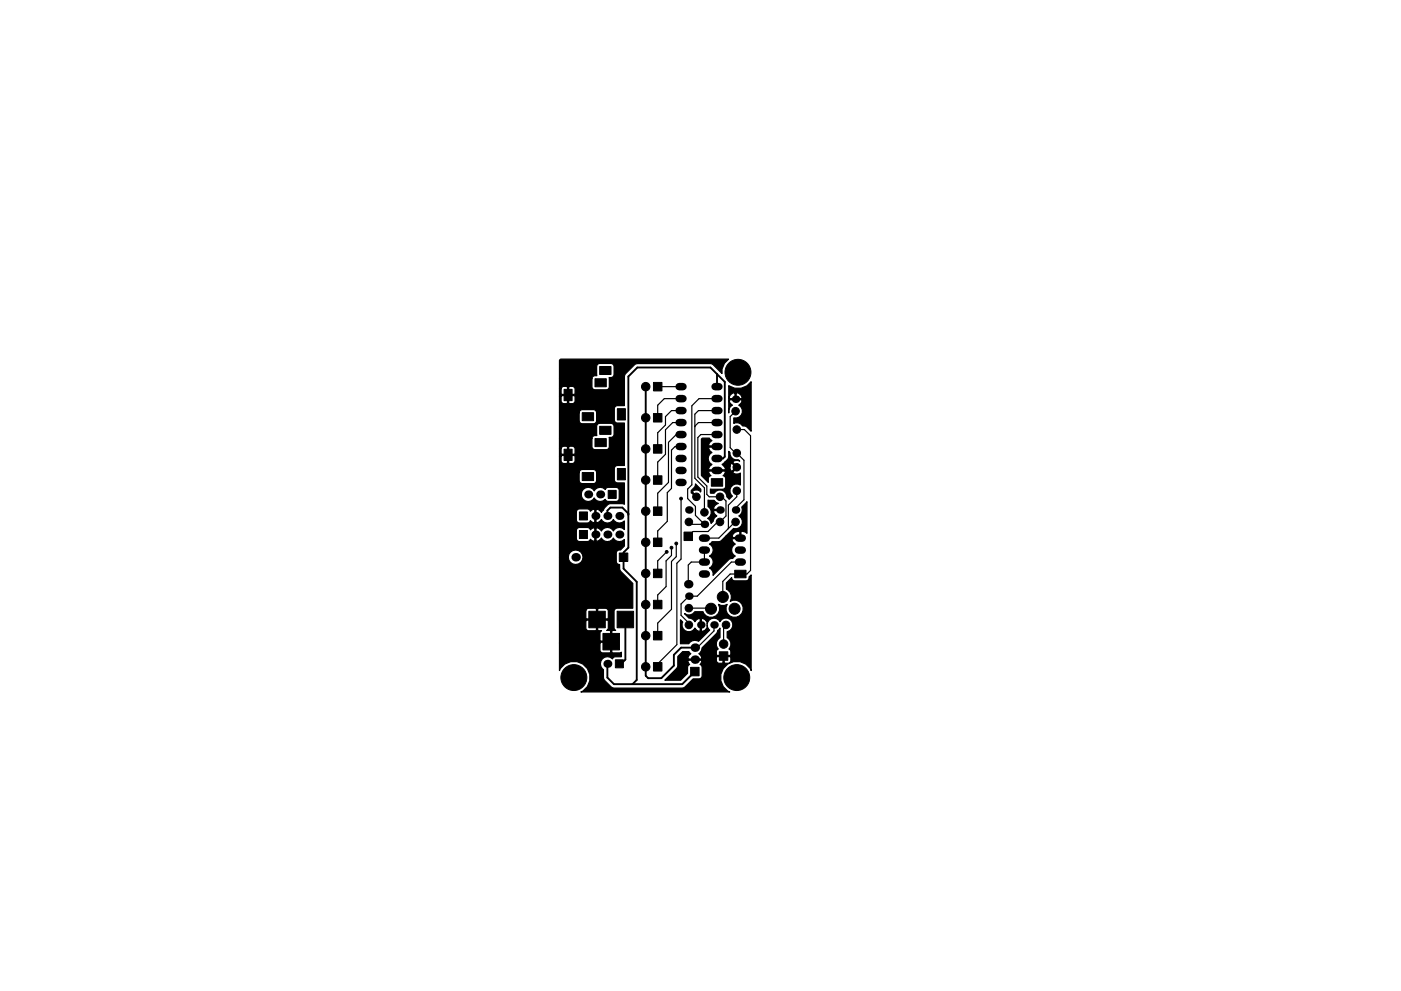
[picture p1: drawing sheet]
<svg xmlns="http://www.w3.org/2000/svg" width="297mm" height="210mm" viewBox="0 0 297 210" stroke-linecap="round" stroke-linejoin="round" font-family="sans-serif">
<g fill="#000" stroke="#000" stroke-width=".21">
<path d="M127.1 77.8h2.4v1.7h-2.4zM119.6 82.6h1.7v2.4h-1.7zM119.6 95.3h1.7v2.4h-1.7zM123.4 87.6h2.4v1.7h-2.4zM126.1 80.4h2.4v1.7h-2.4zM126.1 93.1h2.4v1.7h-2.4zM127.1 90.5h2.4v1.7h-2.4zM130.9 86.7h1.7v2.4h-1.7zM138.5 94.3h1.8v1.8h-1.8zM138.5 87.7h1.8v1.8h-1.8zM138.5 81.1h1.8v1.8h-1.8zM123.4 100.3h2.4v1.7h-2.4z"/>
<path d="M122.8 112.6h1.7v1.7h-1.7zM122.8 108.6h1.7v1.7h-1.7zM128.9 104h1.7v1.7h-1.7zM130.9 99.4h1.7v2.4h-1.7zM131.3 117.3h1.8v1.8h-1.8zM138.5 114.2h1.8v1.8h-1.8zM138.5 107.6h1.8v1.8h-1.8zM138.5 100.9h1.8v1.8h-1.8zM145 112.9h1.8v1.8h-1.8zM150.8 101.6h2.4v1.6h-2.4zM124.8 129.7h3.5v3.5h-3.5zM127.8 134.4h3.5v3.5h-3.5z"/>
<path d="M130.5 140h1.7v1.7h-1.7zM130.8 129.7h3.5v3.5h-3.5zM138.5 134h1.8v1.8h-1.8zM138.5 127.4h1.8v1.8h-1.8zM138.5 120.8h1.8v1.8h-1.8zM155.8 121h2.4v1.6h-2.4zM138.5 140.6h1.8v1.8h-1.8zM146.4 141.6h1.8v1.8h-1.8zM152.5 138.3h1.8v1.8h-1.8z"/>
<circle cx="156.5" cy="79" r="2.75"/>
<circle cx="136.9" cy="88.6" r=".9"/>
<circle cx="136.9" cy="95.2" r=".9"/>
<circle cx="136.9" cy="82" r=".9"/>
<circle cx="156" cy="87.2" r=".8"/>
<circle cx="156.2" cy="96.1" r=".8"/>
<circle cx="156.2" cy="99.1" r=".8"/>
<circle cx="156.2" cy="91.1" r=".8"/>
<circle cx="136.9" cy="115.1" r=".9"/>
<circle cx="136.9" cy="108.5" r=".9"/>
<circle cx="136.9" cy="101.8" r=".9"/>
<circle cx="141.4" cy="117.1" r=".3"/>
<circle cx="142.4" cy="116.2" r=".3"/>
<circle cx="143.4" cy="115.3" r=".3"/>
<circle cx="144.4" cy="105.8" r=".3"/>
<circle cx="146" cy="110.7" r=".8"/>
<circle cx="147.7" cy="105.4" r=".8"/>
<circle cx="149.4" cy="108.7" r=".8"/>
<circle cx="152.7" cy="105.4" r=".8"/>
<circle cx="152.7" cy="110.7" r=".8"/>
<circle cx="156" cy="110.7" r=".8"/>
<circle cx="156.2" cy="104.1" r=".8"/>
<circle cx="136.9" cy="128.3" r=".9"/>
<circle cx="136.9" cy="121.7" r=".9"/>
<circle cx="136.9" cy="134.9" r=".9"/>
<circle cx="146" cy="132.6" r=".8"/>
<circle cx="146" cy="129" r=".8"/>
<circle cx="150.7" cy="129.2" r="1.17"/>
<circle cx="153.2" cy="126.7" r="1.17"/>
<circle cx="153.4" cy="136.6" r=".9"/>
<circle cx="153.9" cy="132.6" r=".8"/>
<circle cx="155.7" cy="129.2" r="1.17"/>
<circle cx="121.7" cy="143.8" r="2.75"/>
<circle cx="136.9" cy="141.5" r=".9"/>
<circle cx="156.2" cy="143.8" r="2.75"/>
</g>
<g fill="none" stroke="#000" stroke-width="1.6">
<path d="M144 82h.8M144 99.8h.8M144 84.6h.8M144 97.3h.8M144 87.1h.8M144 94.7h.8M144 89.7h.8M144 92.2h.8M151.6 82h.8M151.6 99.8h.8M151.6 84.6h.8M151.6 97.3h.8"/>
<path d="M151.6 87.1h.8M151.6 94.7h.8M151.6 89.7h.8M151.6 92.2h.8M144 102.4h.8M149 114.2h.8M149 119.2h.8M149 116.7h.8M156.6 114.2h.8M156.6 119.2h.8M156.6 116.7h.8M149 121.8h.8"/>
</g>
<g fill="#000">
<circle cx="156" cy="84.7" r=".8"/>
<circle cx="122" cy="118.2" r=".9"/>
<circle cx="124.7" cy="104.9" r=".85"/>
<circle cx="126.2" cy="113.4" r=".85"/>
<circle cx="126.2" cy="109.5" r=".85"/>
<circle cx="127.3" cy="104.9" r=".85"/>
<circle cx="128.8" cy="113.4" r=".85"/>
<circle cx="128.8" cy="109.5" r=".85"/>
<circle cx="131.3" cy="113.4" r=".85"/>
<circle cx="131.3" cy="109.5" r=".85"/>
<circle cx="146" cy="108.2" r=".8"/>
<circle cx="149.4" cy="111.2" r=".8"/>
<circle cx="152.7" cy="108.2" r=".8"/>
<circle cx="156" cy="108.2" r=".8"/>
<circle cx="145.9" cy="123.9" r=".9"/>
<circle cx="146" cy="126.5" r=".8"/>
<circle cx="147.3" cy="139.9" r=".9"/>
<circle cx="147.3" cy="137.4" r=".9"/>
<circle cx="148.6" cy="132.6" r=".8"/>
<circle cx="151.4" cy="132.6" r=".8"/>
<circle cx="128.8" cy="140.8" r=".85"/>
</g>
<path d="M152 79.4v2.6M136.9 82v61.4l.5 .5h2.8l2.7-2.7v-2.3l1.5-1.5h2.9M152 97.3h1.3l.4-.4v-15.9l-3.1-3h-15.5l-1.9 1.9v36.3l-1 1v3.4l2.8 2.8v20.9l-.9 .9M152 99.8h1.2M133.2 109l-1.2-1.3h-2.6l-.6 .6v1.2M132.6 131.4v8.5l-.9 .9h-.4M128.8 140.8v3l1.4 1.4h14.5l2.6-2.7" fill="none" stroke="#000" stroke-width=".4"/>
<g fill="none" stroke="#000" stroke-width=".25">
<path d="M139.4 82h5M144.4 92.2h-1l-1.7 1.6v8.6l-2.3 2.2v3.9M144.4 84.6h-3.6l-1.4 1.4v2.6M144.4 87.1h-2l-1.3 1.3v1.8l-1.7 1.6v3.4M144.4 89.7h-1.8l-1.5 1.5v5.2l-1.7 1.6v3.8M144.4 94.7h-1.3l-.7 .8v8.1l-.9 .9v6.1l-2.1 2v2.5M152 87.1h-3.9l-.8 .8v13.6l2.1 2v5.2M152 92.2h-3.4l-.6 .6v8.4l1.9 1.9v1.8l.5 .5h2.6l.9 .9v3.2l-1.2 1.2h-.6l-2 2.1h-3.2l-1 1M152 89.7h-3.9l-.8 .7M152 84.6h-3.8l-1.5 1.5v16.8l-.9 .9v2l1.6 1.6v1.9l2 1.9h-2.8l-.6-.5M156 87.2l-1.2 1.2v6.6l2.9 2.7v8.3l-1.7 1.8v.4M156.2 91.1h1.6l1.3 1.4v28.5l-.7 .8h-3.6l-1.6 1.6v3.3"/>
<path d="M129.8 104.9h.5M141.4 117.1l-2 1.9v2.7M142.4 116.2v1.7l-1.2 1.1v5.5l-1.8 1.7v2.1M143.4 115.3v2.8l-1 1v10.2l-3 2.9v2.7M144.4 105.8v12.8l-.9 .9v17.3l-4.1 4v.7M149.4 116.7v2.5h-2.8l-.7 .7v4M156 110.7l-3.6 3.5h-3M156.2 104.1v1.3l-1.8 1.8v4.9M157 119.2h-1.9l-7.3 7.3h-1.8l-1.6 1.6v2.5l1.6 1.6v.4M146 129h4.6l.1 .2M149.4 121.8v.1M151.4 132.6v1.3l-3.6 3.5h-.5"/>
<path d="M153.9 132.6l-.5 .5v3.5"/>
</g>
<path d="M118.7 76.3l35.8-.1-.9 .9-.5 1.2v.9l-1.9-1.8-.6-.3-15.8 .1-2.3 2.4-.1 6.5h-1.5a.65 .65 0 0 0-.7 .6v2.4l.2 .5 .5 .2h1.5v9h-1.5a.65 .65 0 0 0-.7 .6v2.4l.2 .5 .5 .2h1.5v4.5l-.4-.1h-2.6a1.98 1.98 0 0 0-1.4 1.3l-.5 .5-.5-.5-.4-.2-.2 .1v2.7l.2 .1 .4-.2 .5-.5 .2 .3a1.46 1.46 0 0 0 2.3-.3 1.45 1.45 0 0 0 2.4 .3v1.8a1.46 1.46 0 0 0-2.4 .4 1.44 1.44 0 0 0-2.5 0l-.5-.6-.4-.1-.2 .1v2.6l.2 .1 .4-.1 .5-.6 .2 .4a1.46 1.46 0 0 0 2.3-.3 1.45 1.45 0 0 0 2.4 .3v1.4l-.8 .8h-.3a.65 .65 0 0 0-.6 .6v2.1l.4 .3 .3 .1v1.2l2.8 2.8v5.2h-3.4a.65 .65 0 0 0-.6 .7v3.5l.3 .6h-.6l-.2 .1v4.5l.2 .1h1.6l.3-.1v.9l-1.6 .1-.4 .4a1.49 1.49 0 0 0-2.2 .1 1.49 1.49 0 0 0 .3 2.2l.1 2 1.6 1.6 .6 .3h14.5l.5-.3 1.8-1.7h1.2a.65 .65 0 0 0 .7-.6v-1.8l-.2-.5-.3-.1 .4-.7-.1-.2h-2.8l-.1 .2 .4 .7-.4 .3v1.6l-1.5 1.4h-3.3l2.6-2.8 .1-2.2 1-1.1h1.3l.5 .5-.4 .3-.3 .6 .1 .2h2.8l.1-.3h3.1l.1 .9 .4 .3h.7l.2-.1v-1.3h.2v1.3l.2 .1 1-.1 .3-.4v-.7l-.2-.2-6 .2-.6-.8 .5-.7 .2-.5 3-3.1 .2-.6 .6-.5v2h-.2a1.53 1.53 0 0 0-.2 2.4l-.4 .5v.7l.1 .2h2.8l.2-.2v-.7l-.5-.5 .2-.2a1.54 1.54 0 0 0-.5-2.2v-1.3a1.46 1.46 0 0 0 .9-2.3 1.46 1.46 0 0 0-2.4 .2 1.5 1.5 0 0 0-1.6-.7 1.5 1.5 0 0 0-1.2 1.3 1.02 1.02 0 0 0-1-1.3l-.2 .1v2.6a.95 .95 0 0 0 1.2-1.2l.6 1-2.4 2.4-.2-.1a1.47 1.47 0 0 0-1.9 .6h-1.7v-5.1l.4 .5a1.44 1.44 0 0 0 .7 1.9 1.44 1.44 0 0 0 1.9-.7 .98 .98 0 0 0 1.2 .7v-2.6l-.3-.1-.5 .2-.4 .5-.4-.5-.8-.3-.9-.9a1.45 1.45 0 0 0 2.1-.4h1.8l.1 .4a1.83 1.83 0 0 0 2.5 .5 1.83 1.83 0 0 0 .6-2.5l.6 .3h.7l.6-.3-.3 .6a1.84 1.84 0 0 0 1.9 2.2 1.84 1.84 0 0 0 1.7-2.3 1.84 1.84 0 0 0-2.7-1.1 1.77 1.77 0 0 0-.8-2.6v-1.3l1.1-1.1 .1 .2 .3 .4h2.7a.88 .88 0 0 0 .7-.9l.4-.3v20.3a3.4 3.4 0 0 0-5.5-1 3.4 3.4 0 0 0 .9 5.5h-31.5l.4-.2a3.4 3.4 0 0 0 .4-5.4 3.4 3.4 0 0 0-5.4 1.1v-5.9h8.6v1.6l.3 .4 1.8 .1 .2-.1v-2.1h-2.1l-.2 .1h-8.6v-4.7h5.6v1.6l.3 .4 1.8 .1 .2-.1v-2.1h.2v2.1l.2 .1h.6l-.3 .5v1.6l.2 .1h2.1v-2.1l-.2-.1h-.7l.4-.5v-1.6l-.2-.1-10.2 .1v-2.1h5.6v1.6l.2 .1h2.1v-2.1h.2v2.1h2.1l.2-.1v-1.6l-.5-.5h-1.6l-.2 .1-.4-.1h-1.6l-.5 .5h-5.6v-11.4h1.9l.1 .6a1.57 1.57 0 0 0 2.6 .5 1.57 1.57 0 0 0-.6-2.5 1.57 1.57 0 0 0-2.1 1.4h-1.9v-5.6h3.6v1.7a.65 .65 0 0 0 .6 .6h2l.4-.5 .7 .4 .2-.1v-2.6l-.2-.1-.7 .4-.4-.4-2-.1-.4 .2-.2 .5h-3.6v-4h3.6v1.7l.4 .6 1.9 .1 .5-.2 .2-.3 .7 .4 .2-.1v-2.7l-.2-.1-.7 .5-.4-.5h-2a.65 .65 0 0 0-.6 .6h-3.6v-3.7h4.6a1.47 1.47 0 0 0 1.1 1.5 1.47 1.47 0 0 0 1.7-.8 1.45 1.45 0 0 0 2.3 .3l.2 .3 .4 .2 2-.1 .4-.6v-1.7a.65 .65 0 0 0-.7-.6h-1.7l-.6 .4a1.46 1.46 0 0 0-2.3 .3 1.47 1.47 0 0 0-1.7-.7 1.47 1.47 0 0 0-1.1 1.5h-4.6v-4.6h4.2v1.7a.65 .65 0 0 0 .6 .6h2.4l.5-.2 .2-.4v-1.7a.65 .65 0 0 0-.7-.7l-2.6 .1-.4 .6h-4.2v-3.5h.4v1l.5 .5h.7l.1-.1v-1.6h.3v1.6l.1 .1 1-.1 .2-.4v-1l-.1-.2h-2.7l-.5 .2v-1.6h.4v1l.1 .2h1.2v-1.6h.3v1.6h1.2l.1-.2v-1l-.5-.5h-.7l-.1 .1-1.1-.1-.5 .5h-.4v-2.1h6.9v1.7l.2 .4 .4 .2h2.4a.65 .65 0 0 0 .7-.6l-.1-2h.4a.65 .65 0 0 0 .7-.6v-1.7l-.2-.5-.5-.2h-2.4a.65 .65 0 0 0-.6 .7l.1 1.9h-.5a.65 .65 0 0 0-.6 .7h-6.9v-5.5h4.2v1.7a.65 .65 0 0 0 .6 .6h2.4l.5-.2 .2-.4v-1.7a.65 .65 0 0 0-.7-.7l-2.6 .1-.4 .6h-4.2v-3.5h.4v1l.5 .5h.7l.1-.1v-1.6h.3v1.6l.1 .1 1-.1 .2-.4v-1l-.1-.2h-2.7l-.5 .2v-1.6h.4v1l.1 .2h1.2v-1.6h.3v1.6h1.2l.1-.2v-1l-.5-.5h-.7l-.1 .1-1.1-.1-.5 .5h-.4v-2.1h6.9v1.7l.2 .4 .4 .2h2.4a.65 .65 0 0 0 .7-.6l-.1-2h.4a.65 .65 0 0 0 .7-.6v-1.7l-.2-.5-.5-.2h-2.4a.65 .65 0 0 0-.6 .7l.1 1.9h-.5a.65 .65 0 0 0-.6 .7h-6.9zM148.7 93.1l.2-.1h1.5l.5 .5-.4 .3-.3 .5 .1 .3h1.9l-.1 .3h-1.8l-.1 .3 .3 .5 .4 .3a1.41 1.41 0 0 0-.8 1.3 1.41 1.41 0 0 0 .8 1.2l-.4 .4-.3 .5 .1 .3h3.4l.1-.2-.3-.6h1.3l.2 1 .2 .1 .8-.9-.8-.8-.2 .1-.2 .5h-1.3l-.4-.4 .6-.5a1.59 1.59 0 0 0 .8-1.1v-1.1l.3 .2a1.42 1.42 0 0 0 1.7 1.5l.3 .3a1 1 0 0 0-1.4 .3l1 1-1 1a1.07 1.07 0 0 0 1.6 .3v2.5a1.45 1.45 0 0 0-2 .4 1.45 1.45 0 0 0 .3 1.9l-.7 .7-.5-.5a1.44 1.44 0 0 0-1.1-1.4 1.44 1.44 0 0 0-1.6 .6h-.8v-.8h2.6a.65 .65 0 0 0 .7-.6v-1.6a.62 .62 0 0 0-.6-.7l.5-.7-.1-.3h-3.4l-.1 .3 .5 .7a.63 .63 0 0 0-.5 .7v.8l-1.5-1.5zM154.5 81.8a3.4 3.4 0 0 0 4.8-.8v10.5l-1.2-1.1h-.7a1.4 1.4 0 0 0-1.8-.6v-1.1a1.48 1.48 0 0 0 1.7-.9 1.48 1.48 0 0 0-.7-1.8 .98 .98 0 0 0 .6-1.2h-2.5a.98 .98 0 0 0 .6 1.2 1.54 1.54 0 0 0-.8 1.6v-3.2l.2 .2h1.1v-1.2h.3v1.2h1.1a1.03 1.03 0 0 0-1.4-1.2 1.1 1.1 0 0 0-1.3 1zM145.9 108.1h.3v.2h-.3zM147.4 102.7l1.2 1.1-.1 .6a.97 .97 0 0 0-1.7 0l1 1-.1 .2-1.1-1v-.5l.8-.9zM150.1 106.1l1.3 .1 .4 .4 .5 .2a1.07 1.07 0 0 0-.9 1.3h1.4v.2h-1.4a.98 .98 0 0 0 .6 1.2 1.3 1.3 0 0 0-.8 1.1l-.4 .5-.4-.9-.4-.2a1.43 1.43 0 0 0 .1-2.5zM158.4 106.4v6.8l-.4-.3-.9-.2v1.6h-1.8l-.1 .3 .3 .5 .4 .3a1.41 1.41 0 0 0-.8 1.3 1.41 1.41 0 0 0 .8 1.3l-.5 .5-.9 .2-3.3 3.4a1.33 1.33 0 0 0-.8-1.6 1.41 1.41 0 0 0 .8-1.3 1.41 1.41 0 0 0-.8-1.2 1.41 1.41 0 0 0 .8-1.3 1.41 1.41 0 0 0-.8-1.3l.6-.5h1.7l1.1-1.1h1.4l.1 .2h1.5v-1.3a1.47 1.47 0 0 0-1.6 1.1h-1.4l1.7-1.7a1.44 1.44 0 0 0 1.8-.8 1.44 1.44 0 0 0-.7-1.8 1.45 1.45 0 0 0 .7-1.9z" fill="#000" stroke="#000" stroke-width=".25"/>
</svg>
